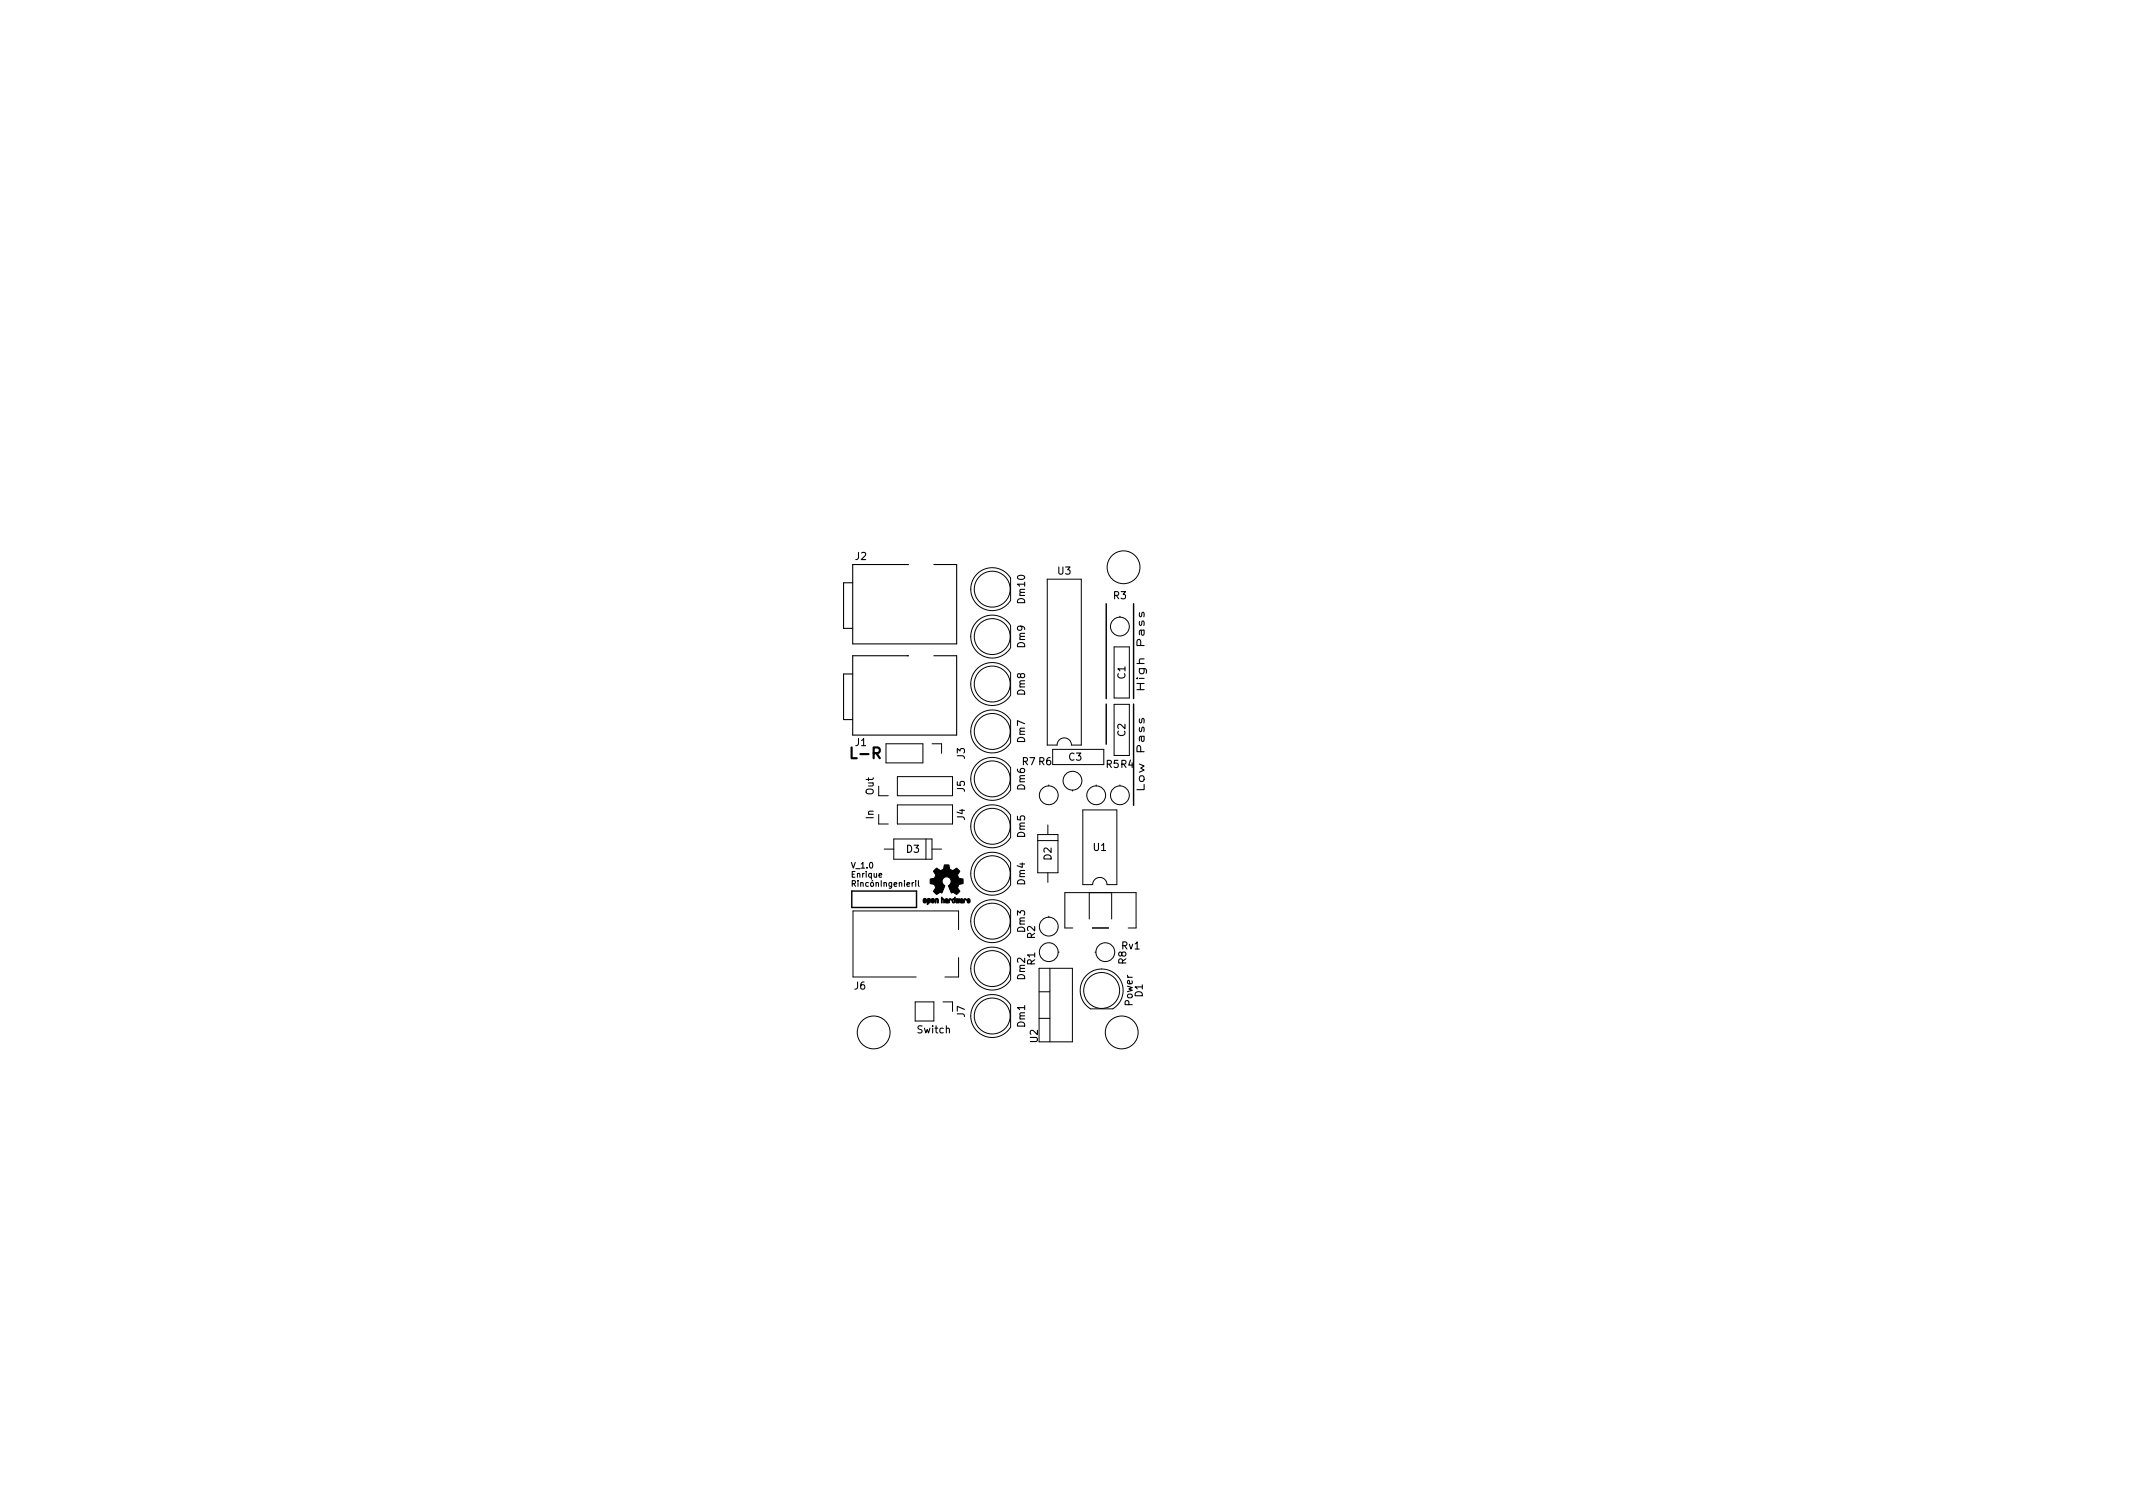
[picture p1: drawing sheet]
<svg xmlns="http://www.w3.org/2000/svg" width="297mm" height="210mm" viewBox="0 0 297 210" stroke-linecap="round" stroke-linejoin="round" font-family="sans-serif">
<defs><g id="words">
<text font-size="2.1" x="118.8" y="105.6">L-R</text>
<g font-size="1.4">
<text x="119.1" y="78">J2</text>
<text x="142.7" y="83.9" transform="rotate(-90 142.7 83.9)">Dm10</text>
<text x="147.3" y="80">U3</text>
<text x="155.1" y="83.4">R3</text>
<text x="142.7" y="90.1" transform="rotate(-90 142.7 90.1)">Dm9</text>
<text x="156.7" y="94.5" transform="rotate(-90 156.7 94.5)">C1</text>
<text x="159.4" y="95.7" transform="rotate(-90 159.4 95.7)">High Pass</text>
<text x="142.7" y="96.8" transform="rotate(-90 142.7 96.8)">Dm8</text>
<text x="119.1" y="103.9">J1</text>
<text x="134.4" y="105.7" transform="rotate(-90 134.4 105.7)">J3</text>
<text x="142.4" y="106.5">R7 R6</text>
<text x="142.7" y="103.4" transform="rotate(-90 142.7 103.4)">Dm7</text>
<text x="148.8" y="105.9">C3</text>
<text x="154" y="106.9">R5 R4</text>
<text x="156.7" y="102.5" transform="rotate(-90 156.7 102.5)">C2</text>
<text x="121.7" y="110.7" transform="rotate(-90 121.7 110.7)">Out</text>
<text x="134.4" y="110.2" transform="rotate(-90 134.4 110.2)">J5</text>
<text x="142.7" y="110" transform="rotate(-90 142.7 110)">Dm6</text>
<text x="121.7" y="114" transform="rotate(-90 121.7 114)">In</text>
<text x="126.2" y="118.7">D3</text>
<text x="134.4" y="114.2" transform="rotate(-90 134.4 114.2)">J4</text>
<text x="142.7" y="116.6" transform="rotate(-90 142.7 116.6)">Dm5</text>
<text x="146.4" y="119.8" transform="rotate(-90 146.4 119.8)">D2</text>
<text x="152.3" y="118.5">U1</text>
<text x="142.7" y="123.2" transform="rotate(-90 142.7 123.2)">Dm4</text>
<text x="142.7" y="129.8" transform="rotate(-90 142.7 129.8)">Dm3</text>
<text x="144.1" y="130.7" transform="rotate(-90 144.1 130.7)">R2</text>
<text x="119" y="137.8">J6</text>
<text x="142.7" y="136.4" transform="rotate(-90 142.7 136.4)">Dm2</text>
<text x="144.1" y="134.4" transform="rotate(-90 144.1 134.4)">R1</text>
<text x="156.2" y="132.2">Rv1</text>
<text x="156.8" y="134.2" transform="rotate(-90 156.8 134.2)">R8</text>
<text x="127.8" y="143.9">Switch</text>
<text x="134.4" y="141.6" transform="rotate(-90 134.4 141.6)">J7</text>
<text x="142.7" y="143" transform="rotate(-90 142.7 143)">Dm1</text>
<text x="157.7" y="140" transform="rotate(-90 157.7 140)">Power</text>
<text x="159.1" y="138.8" transform="rotate(-90 159.1 138.8)">D1</text>
<text x="144.5" y="145.2" transform="rotate(-90 144.5 145.2)">U2</text>
</g>
<g font-size="1.1">
<text x="118.5" y="120.9">V_1.0</text>
<text x="118.5" y="122.2">Enrique</text>
<text x="118.5" y="123.5">RincónIngenieril</text>
</g>
</g></defs>
<path d="M154.1 84.1v13.2M154.1 98v5.6M157.9 84.1v13.2M157.9 98v14.1M118.6 124.1h9v2.3h-9z" fill="none" stroke="#000" stroke-width=".2"/>
<g fill="none" stroke="#000" stroke-width=".15">
<path d="M126.5 78.6h-7.8v11.1h14.5v-11.1h-3.2M118.7 81.1h-1.2v6.4h1.2M118.7 93.8h-1.2v6.4h1.2M126.5 91.3h-7.8v11.1h14.5v-11.1h-3.2M158.7 86.5a.39 .39 0 0 0 .2 .6l.1-.6h.2a.51 .51 0 0 1 .1 .6M158.7 85.3a.39 .39 0 0 0 .2 .6l.1-.6 .2-.1a.51 .51 0 0 1 .1 .7M158.9 89.9l-.1-.7-.3-.2-.2 .3v.6h1M158.9 87.7v.5l.2 .3 .2-.1v-.2v-.5M159.3 87.7h-.5a.5 .5 0 0 0-.1 .7M158.7 106.4l.6 .3-.4 .3 .4 .2-.6 .3M158.7 101.3a.39 .39 0 0 0 .2 .6l.1-.6 .2-.1a.51 .51 0 0 1 .1 .7M158.7 100.1a.39 .39 0 0 0 .2 .6l.1-.6 .2-.1a.51 .51 0 0 1 .1 .7"/>
<path d="M158.9 104.7l-.1-.7-.3-.2-.2 .3v.6h1M158.9 102.5v.5l.2 .2h.2v-.2v-.5M159.3 109.2v.8h-1M159.3 102.5h-.5a.5 .5 0 0 0-.1 .7M127.5 122.6v.1M127.9 122.6v.7l.1 .1"/>
<circle cx="159" cy="108.4" r=".38"/>
</g>
<g fill="none" stroke="#000" stroke-width=".14">
<path d="M136 80a2.99 2.99 0 0 1 4.7 .5v3.1a2.99 2.99 0 0 1-4.3 .8 2.99 2.99 0 0 1-.4-4.4zM136 99.8a2.99 2.99 0 0 1 4.7 .5v3.1a2.99 2.99 0 0 1-4.3 .8 2.99 2.99 0 0 1-.4-4.4zM136 93.2a2.99 2.99 0 0 1 4.7 .5v3.1a2.99 2.99 0 0 1-4.3 .8 2.99 2.99 0 0 1-.4-4.4zM136 86.6a2.99 2.99 0 0 1 4.7 .5v3.1a2.99 2.99 0 0 1-4.3 .8 2.99 2.99 0 0 1-.4-4.4zM145.8 80.6h4.8v23.1h-1.4a1 1 0 0 0-1-1 1 1 0 0 0-1 1h-1.4zM155.2 90.1h2.1v7.1h-2.1zM155.2 98.1h2.1v7.1h-2.1zM156 85.8v.1M122.4 113.4v1.3h1.3M122.4 109.5v1.3h1.3M123.1 118.2h1.4M123.4 103.6h5.1v2.6h-5.1z"/>
<path d="M124.5 116.8h5.3v2.8h-5.3zM125 108.1h7.6v2.7h-7.6zM125 112.1h7.6v2.6h-7.6zM128.9 116.8v2.8M129.8 118.2h1.3M129.8 103.6h1.3v1.3M136 113a2.99 2.99 0 0 1 4.7 .5v3.1a2.99 2.99 0 0 1-4.3 .8 2.99 2.99 0 0 1-.4-4.4zM136 106.4a2.99 2.99 0 0 1 4.7 .5v3.1a2.99 2.99 0 0 1-4.3 .8 2.99 2.99 0 0 1-.4-4.4zM144.5 116.2h2.8v5.3h-2.8zM144.5 117h2.8M145.9 114.9v1.3M146 109.3v.1"/>
<path d="M146.6 104.3h7.1v2.2h-7.1zM149.4 110v.1M150.8 112.8h4.7v10.4h-1.3a1 1 0 0 0-1-1 1 1 0 0 0-1 1h-1.4zM152.7 109.3v.1M156 109.3v.1M127.4 139.5h2.6v2.7h-2.6zM131.3 139.5h1.3v1.3M133.5 129.4v-2.6h-14.7v9.2h8.8M133.5 133.3v2.7h-1.9M135.2 121.7a2.99 2.99 0 0 0 2.2 2.8 2.99 2.99 0 0 0 3.3-1.3v-3.1a2.99 2.99 0 0 0-3.3-1.3 2.99 2.99 0 0 0-2.2 2.9M136 139.4a2.99 2.99 0 0 1 4.7 .5v3.1a2.99 2.99 0 0 1-4.3 .8 2.99 2.99 0 0 1-.4-4.4zM136 132.8a2.99 2.99 0 0 1 4.7 .5v3.1a2.99 2.99 0 0 1-4.3 .8 2.99 2.99 0 0 1-.4-4.4z"/>
<path d="M136 126.2a2.99 2.99 0 0 1 4.7 .5v3.1a2.99 2.99 0 0 1-4.3 .8 2.99 2.99 0 0 1-.4-4.4zM144.7 134.8h4.6v10.3h-4.6zM144.7 138.1h1.5M145.9 121.5v1.4M146 127.6v.1M146.2 134.8v10.3M147.4 132.6h.1M149.4 129.2h-1.1v-4.9h9.9v4.9h-1.1M151.3 135.8a2.99 2.99 0 0 1 4.5 .3 2.99 2.99 0 0 1-.8 4.4h-3.1a2.99 2.99 0 0 1-.6-4.7zM151.7 124.3v3.7M152.1 129.2h2.3M152.5 132.6h.1"/>
<path d="M154.8 124.3v3.7M144.7 141.8h1.5"/>
<circle cx="156.5" cy="79" r="2.29"/>
<circle cx="138.2" cy="95.2" r="2.5"/>
<circle cx="138.2" cy="88.6" r="2.5"/>
<circle cx="138.2" cy="82" r="2.5"/>
<circle cx="156" cy="87.2" r="1.31"/>
<circle cx="138.2" cy="108.5" r="2.5"/>
<circle cx="138.2" cy="115.1" r="2.5"/>
<circle cx="138.2" cy="101.8" r="2.5"/>
<circle cx="146.1" cy="110.7" r="1.31"/>
<circle cx="149.4" cy="108.7" r="1.31"/>
<circle cx="152.7" cy="110.7" r="1.31"/>
<circle cx="156" cy="110.7" r="1.31"/>
<circle cx="138.2" cy="134.9" r="2.5"/>
<circle cx="138.2" cy="128.3" r="2.5"/>
<circle cx="138.2" cy="121.7" r="2.5"/>
<circle cx="146.1" cy="129" r="1.31"/>
<circle cx="146.1" cy="132.6" r="1.31"/>
<circle cx="153.4" cy="137.9" r="2.5"/>
<circle cx="153.9" cy="132.6" r="1.31"/>
<circle cx="121.7" cy="143.8" r="2.29"/>
<circle cx="138.2" cy="141.5" r="2.5"/>
<circle cx="156.2" cy="143.8" r="2.29"/>
</g>
<g fill="#000" stroke="#000" stroke-width=".14">
<path d="M128.6 125.1a.29 .29 0 0 1 .4 .1 .29 .29 0 0 1 0 .4 .29 .29 0 0 1-.4 0v-.2h.1l.1 .2 .1-.1-.1-.3-.1 .2h-.1zM129.2 125.1a.3 .3 0 0 1 .4 .3 .3 .3 0 0 1-.3 .3v.2l-.2 .1v-.6h.2v.2l.1-.1v-.3l-.1 .2h-.2zM129.7 125.2a.22 .22 0 0 1 .4 0 .22 .22 0 0 1-.2 .3v.1l.2-.2a.22 .22 0 0 1-.2 .4 .22 .22 0 0 1-.2-.3v-.2h.3l-.1-.1-.2 .1zM130.3 125.2a.25 .25 0 0 1 .3 0 .25 .25 0 0 1 .1 .3v.2l-.1 .1-.1-.5-.1-.1v.5l-.2 .1zM131.1 125l.1-.1v.2l.3 .1v.5h-.1v-.4l-.1-.1-.1 .5h-.1zM131.7 125.2l.2-.1 .1 .2v.4h-.1v-.2l-.2 .1h.2a.17 .17 0 0 1-.3 .1 .17 .17 0 0 1 0-.2 .17 .17 0 0 1 .2-.1l.1-.1-.1-.1-.2 .2zM130.1 121.1l.2-.1a.23 .23 0 0 1 .2-.1 .23 .23 0 0 1 .2 .2l.3 .1a.61 .61 0 0 0 .5-.8h.3a.27 .27 0 0 1 .3 0 .27 .27 0 0 1 .1 .4l.1 .3 .4 .1 .5-.3a.56 .56 0 0 1 .4 .5 .55 .55 0 0 0-.2 .7 .55 .55 0 0 0 .7 .3v.6a.56 .56 0 0 0-.7 .4l-.1 .2 .4 .5-.3 .3a.22 .22 0 0 1-.2 .2 .22 .22 0 0 1-.2-.2l-.3-.2-.2 .1-.3-.7a.2 .2 0 0 1 0-.3 .64 .64 0 0 0 0-1 .64 .64 0 0 0-.9 .1 .64 .64 0 0 0 .3 .9l-.4 1a.42 .42 0 0 0-.7 .2 .21 .21 0 0 1-.2 0 .21 .21 0 0 1-.1-.2l-.2-.2 .1-.2a.52 .52 0 0 0 .1-.6 .52 .52 0 0 0-.6-.2l-.1-.1 .1-.6a.58 .58 0 0 0 .6-.3 .58 .58 0 0 0-.2-.8zM132.2 125.2a.16 .16 0 0 1 .2-.1 .16 .16 0 0 1 0 .3v-.2l-.2 .1-.1 .4zM132.7 125.2l.2-.1 .1-.2v.5a.24 .24 0 0 1-.1 .3 .24 .24 0 0 1-.3-.3h.1v.2a.15 .15 0 0 0 .2-.2 .15 .15 0 0 0-.2-.1v.1h-.1zM133.1 125.2l.1-.1v.5l.1-.4 .1-.1v.5h.1v-.4l.1-.1-.1 .6-.4-.1zM133.8 125.2l.1-.1 .2 .1v.5h-.1v-.3l-.2 .2h.2a.17 .17 0 0 1-.3 .1 .17 .17 0 0 1 0-.2 .17 .17 0 0 1 .2-.1l.1-.1-.1-.1-.2 .2zM134.2 125.2l.3-.1 .1 .2-.1 .1-.2-.1-.1 .4z"/>
<path d="M134.7 125.2a.21 .21 0 0 1 .3 0 .21 .21 0 0 1 .1 .2l-.3 .2h.1l.1-.1a.19 .19 0 0 1-.1 .2 .19 .19 0 0 1-.2-.1v-.2l.3-.1a.12 .12 0 0 0-.2-.1 .12 .12 0 0 0 0 .2h-.1z"/>
</g>
<use href="#words"/>
</svg>
